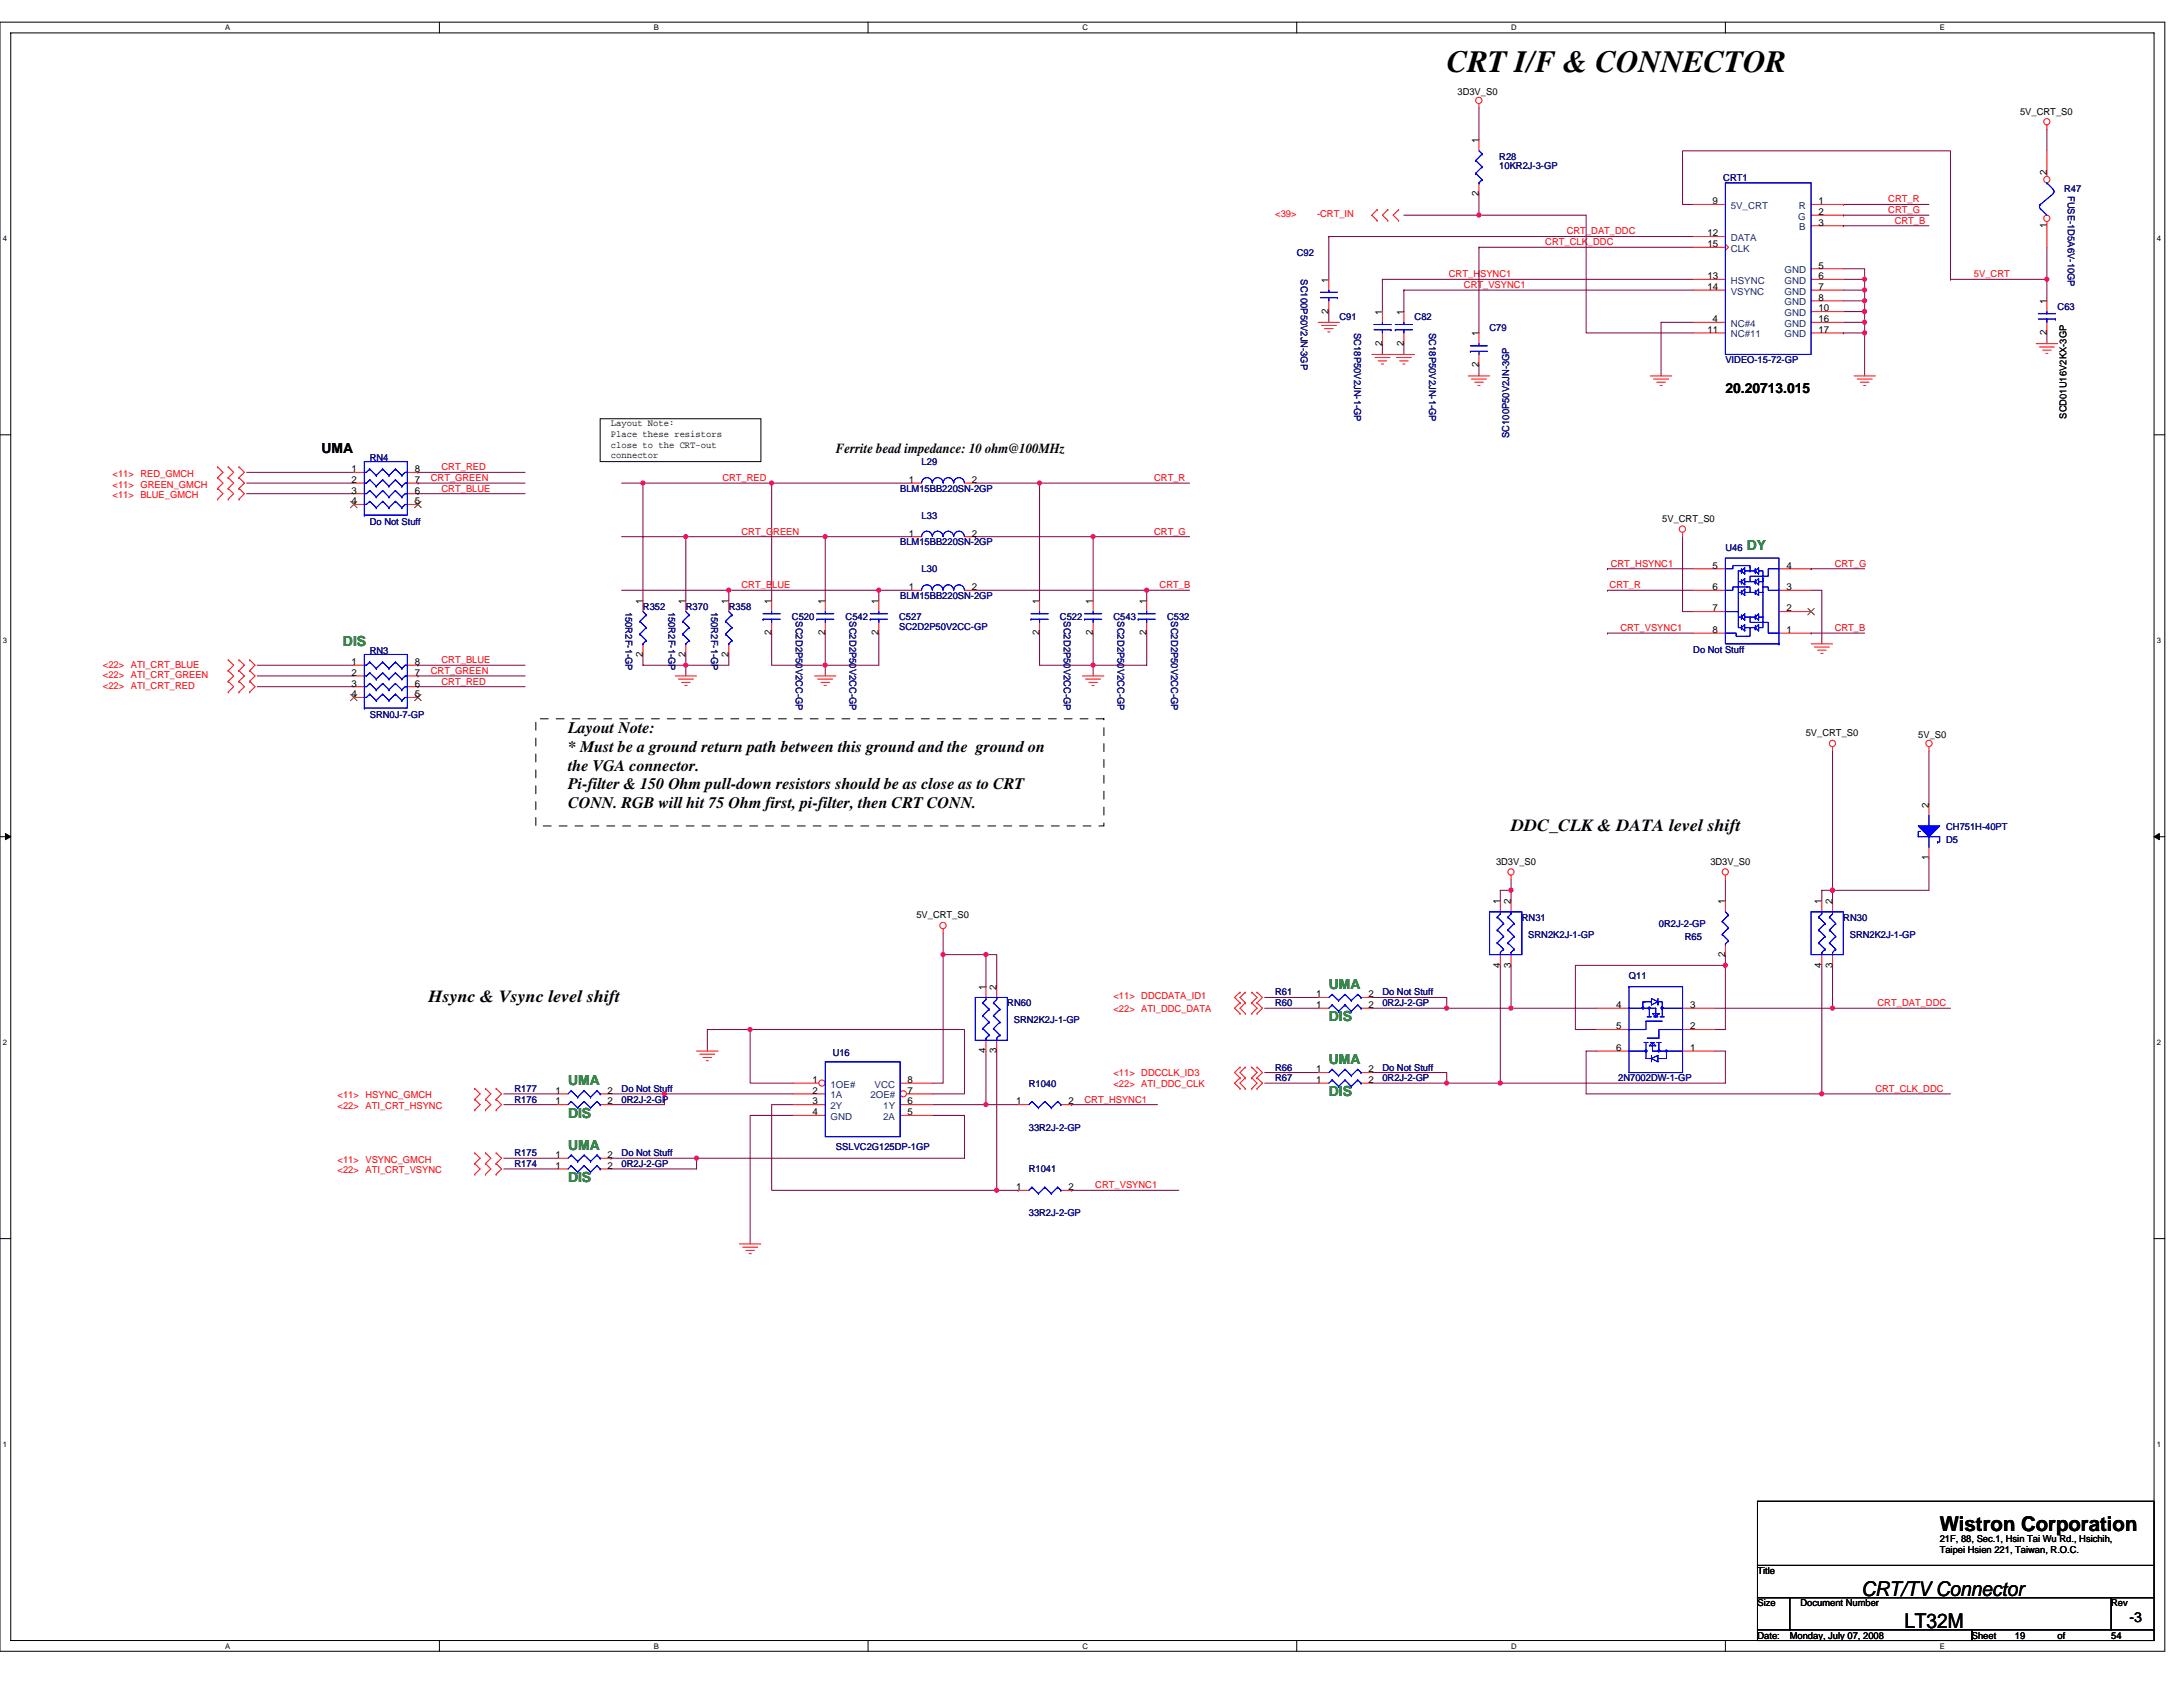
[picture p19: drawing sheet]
<svg xmlns="http://www.w3.org/2000/svg" width="279mm" height="216mm" viewBox="0 0 279 216" stroke-linecap="round" stroke-linejoin="round" font-family="sans-serif">
<defs><g id="words">
<text font-size="4" x="185.2" y="9.2">CRT I/F &amp; CONNECTOR</text>
<g font-size="2.6">
<text x="248.3" y="195.9">Wistron Corporation</text>
<text x="238.3" y="204.2">CRT/TV Connector</text>
<text x="243.7" y="208.3">LT32M</text>
</g>
<g font-size="2.2">
<text x="193.4" y="106.3">DDC_CLK &amp; DATA level shift</text>
<text x="54.9" y="128.2">Hsync &amp; Vsync level shift</text>
</g>
<g font-size="2.1">
<text x="72.7" y="93.9">Layout Note:</text>
<text x="72.7" y="96.2">* Must be a ground return path between this ground and the ground on</text>
<text x="72.7" y="98.6">the VGA connector.</text>
<text x="72.7" y="101">Pi-filter &amp; 150 Ohm pull-down resistors should be as close as to CRT</text>
<text x="72.7" y="103.4">CONN. RGB will hit 75 Ohm first, pi-filter, then CRT CONN.</text>
</g>
<g font-size="1.8">
<text x="220.8" y="50.3">20.20713.015</text>
<text x="41.1" y="58">UMA</text>
<text x="107" y="57.9">Ferrite bead impedance: 10 ohm@100MHz</text>
<text x="272.5" y="207.6">-3</text>
</g>
<g font-size="1.8" fill="#008000">
<text x="223.6" y="70.3">DY</text>
<text x="43.9" y="82.7">DIS</text>
<text x="170.1" y="130.7">DIS</text>
<text x="170.1" y="126.6">UMA</text>
<text x="170.1" y="136.2">UMA</text>
<text x="72.7" y="143">DIS</text>
<text x="72.7" y="138.9">UMA</text>
<text x="170.1" y="140.3">DIS</text>
<text x="72.7" y="147.1">UMA</text>
<text x="72.7" y="151.3">DIS</text>
</g>
<g font-size="1.2">
<text x="186.5" y="12.2">3D3V_S0</text>
<text x="258.6" y="14.7">5V_CRT_S0</text>
<text x="189.3" y="18.4" transform="rotate(-90 189.3 18.4)">1</text>
<text x="262" y="22.5" transform="rotate(-90 262 22.5)">2</text>
<text x="189.3" y="25.1" transform="rotate(-90 189.3 25.1)">2</text>
<text x="219.2" y="26.1">9</text>
<text x="232.7" y="26.1">1</text>
<text x="232.7" y="27.5">2</text>
<text x="232.7" y="28.9">3</text>
<text x="262" y="29.2" transform="rotate(-90 262 29.2)">1</text>
<text x="218.5" y="30.2">12</text>
<text x="218.5" y="35.7">13</text>
<text x="218.5" y="31.6">15</text>
<text x="232.7" y="34.4">5</text>
<text x="232.7" y="35.7">6</text>
<text x="170.1" y="40.2" transform="rotate(-90 170.1 40.2)">2</text>
<text x="170.1" y="36.2" transform="rotate(-90 170.1 36.2)">1</text>
<text x="176.9" y="40.3" transform="rotate(-90 176.9 40.3)">1</text>
<text x="179.7" y="40.3" transform="rotate(-90 179.7 40.3)">1</text>
<text x="218.5" y="37.1">14</text>
<text x="219.2" y="41.2">4</text>
<text x="232.7" y="37.1">7</text>
<text x="232.7" y="38.5">8</text>
<text x="232.7" y="39.9">10</text>
<text x="232.7" y="41.2">16</text>
<text x="262" y="38.9" transform="rotate(-90 262 38.9)">1</text>
<text x="176.9" y="44.3" transform="rotate(-90 176.9 44.3)">2</text>
<text x="179.7" y="44.3" transform="rotate(-90 179.7 44.3)">2</text>
<text x="189.3" y="47" transform="rotate(-90 189.3 47)">2</text>
<text x="189.3" y="43" transform="rotate(-90 189.3 43)">1</text>
<text x="218.5" y="42.6">11</text>
<text x="232.7" y="42.6">17</text>
<text x="262" y="42.9" transform="rotate(-90 262 42.9)">2</text>
<text x="264.5" y="53.6" transform="rotate(-90 264.5 53.6)">SCD01U16V2KX-3GP</text>
<text x="78.2" y="54.6">Layout Note:</text>
<text x="78.2" y="57.3">close to the CRT-out</text>
<text x="78.2" y="58.7">connector</text>
<text x="78.2" y="55.9">Place these resistors</text>
<text x="45" y="60.4">1</text>
<text x="45" y="61.8">2</text>
<text x="45" y="63.2">3</text>
<text x="45" y="64.5">4</text>
<text x="53.1" y="64.5">5</text>
<text x="53.1" y="63.2">6</text>
<text x="53.1" y="61.8">7</text>
<text x="53.1" y="60.4">8</text>
<text x="116.3" y="61.8">1</text>
<text x="124.4" y="61.8">2</text>
<text x="116.3" y="68.7">1</text>
<text x="124.4" y="68.7">2</text>
<text x="212.7" y="66.8">5V_CRT_S0</text>
<text x="82.3" y="77.3" transform="rotate(-90 82.3 77.3)">1</text>
<text x="87.8" y="77.3" transform="rotate(-90 87.8 77.3)">1</text>
<text x="93.3" y="77.3" transform="rotate(-90 93.3 77.3)">1</text>
<text x="98.7" y="77.3" transform="rotate(-90 98.7 77.3)">1</text>
<text x="105.6" y="77.3" transform="rotate(-90 105.6 77.3)">1</text>
<text x="112.5" y="77.3" transform="rotate(-90 112.5 77.3)">1</text>
<text x="116.3" y="75.5">1</text>
<text x="124.4" y="75.5">2</text>
<text x="133" y="77.3" transform="rotate(-90 133 77.3)">1</text>
<text x="139.9" y="77.3" transform="rotate(-90 139.9 77.3)">1</text>
<text x="146.7" y="77.3" transform="rotate(-90 146.7 77.3)">1</text>
<text x="219.2" y="75.5">6</text>
<text x="219.2" y="72.8">5</text>
<text x="228.6" y="72.8">4</text>
<text x="228.6" y="75.5">3</text>
<text x="98.7" y="81.3" transform="rotate(-90 98.7 81.3)">2</text>
<text x="105.6" y="81.3" transform="rotate(-90 105.6 81.3)">2</text>
<text x="112.5" y="81.3" transform="rotate(-90 112.5 81.3)">2</text>
<text x="133" y="81.3" transform="rotate(-90 133 81.3)">2</text>
<text x="139.9" y="81.3" transform="rotate(-90 139.9 81.3)">2</text>
<text x="146.7" y="81.3" transform="rotate(-90 146.7 81.3)">2</text>
<text x="219.2" y="81">8</text>
<text x="219.2" y="78.3">7</text>
<text x="228.6" y="78.3">2</text>
<text x="228.6" y="81">1</text>
<text x="45" y="85.1">1</text>
<text x="45" y="86.5">2</text>
<text x="45" y="87.9">3</text>
<text x="45" y="89.2">4</text>
<text x="53.1" y="89.2">5</text>
<text x="53.1" y="87.9">6</text>
<text x="53.1" y="86.5">7</text>
<text x="53.1" y="85.1">8</text>
<text x="82.3" y="84.1" transform="rotate(-90 82.3 84.1)">2</text>
<text x="87.8" y="84.1" transform="rotate(-90 87.8 84.1)">2</text>
<text x="93.3" y="84.1" transform="rotate(-90 93.3 84.1)">2</text>
<text x="231.1" y="94.2">5V_CRT_S0</text>
<text x="245.5" y="94.5">5V_S0</text>
<text x="246.9" y="103.4" transform="rotate(-90 246.9 103.4)">2</text>
<text x="191.5" y="110.7">3D3V_S0</text>
<text x="218.9" y="110.7">3D3V_S0</text>
<text x="246.9" y="110.1" transform="rotate(-90 246.9 110.1)">1</text>
<text x="117.3" y="117.5">5V_CRT_S0</text>
<text x="192" y="115.7" transform="rotate(-90 192 115.7)">1</text>
<text x="193.4" y="115.7" transform="rotate(-90 193.4 115.7)">2</text>
<text x="220.8" y="115.7" transform="rotate(-90 220.8 115.7)">1</text>
<text x="233.2" y="115.7" transform="rotate(-90 233.2 115.7)">1</text>
<text x="234.5" y="115.7" transform="rotate(-90 234.5 115.7)">2</text>
<text x="192" y="123.8" transform="rotate(-90 192 123.8)">4</text>
<text x="193.4" y="123.8" transform="rotate(-90 193.4 123.8)">3</text>
<text x="220.8" y="122.4" transform="rotate(-90 220.8 122.4)">2</text>
<text x="233.2" y="123.8" transform="rotate(-90 233.2 123.8)">4</text>
<text x="234.5" y="123.8" transform="rotate(-90 234.5 123.8)">3</text>
<text x="126.2" y="126.7" transform="rotate(-90 126.2 126.7)">1</text>
<text x="127.6" y="126.7" transform="rotate(-90 127.6 126.7)">2</text>
<text x="168.4" y="129">1</text>
<text x="168.4" y="127.6">1</text>
<text x="175.2" y="129">2</text>
<text x="175.2" y="127.6">2</text>
<text x="206.9" y="129">4</text>
<text x="206.9" y="131.7">5</text>
<text x="216.3" y="131.7">2</text>
<text x="216.3" y="129">3</text>
<text x="126.2" y="134.8" transform="rotate(-90 126.2 134.8)">4</text>
<text x="127.6" y="134.8" transform="rotate(-90 127.6 134.8)">3</text>
<text x="168.4" y="137.2">1</text>
<text x="175.2" y="137.2">2</text>
<text x="206.9" y="134.5">6</text>
<text x="216.3" y="134.5">1</text>
<text x="71.1" y="141.4">1</text>
<text x="71.1" y="140">1</text>
<text x="77.8" y="141.4">2</text>
<text x="77.8" y="140">2</text>
<text x="104" y="138.6">1</text>
<text x="104" y="140">2</text>
<text x="104" y="141.4">3</text>
<text x="104" y="142.7">4</text>
<text x="116.2" y="142.7">5</text>
<text x="116.2" y="140">7</text>
<text x="116.2" y="141.4">6</text>
<text x="116.2" y="138.6">8</text>
<text x="130" y="141.4">1</text>
<text x="136.7" y="141.4">2</text>
<text x="168.4" y="138.6">1</text>
<text x="175.2" y="138.6">2</text>
<text x="71.1" y="148.2">1</text>
<text x="71.1" y="149.6">1</text>
<text x="77.8" y="148.2">2</text>
<text x="77.8" y="149.6">2</text>
<text x="130" y="152.3">1</text>
<text x="136.7" y="152.3">2</text>
<text x="248.3" y="197.4">21F, 88, Sec.1, Hsin Tai Wu Rd., Hsichih,</text>
<text x="224.9" y="201.5">Title</text>
<text x="248.3" y="198.8">Taipei Hsien 221, Taiwan, R.O.C.</text>
<text x="224.9" y="205.6">Size</text>
<text x="224.9" y="209.7">Date:</text>
<text x="229.1" y="209.7">Monday, July 07, 2008</text>
<text x="230.4" y="205.6">Document Number</text>
<text x="252.4" y="209.7">Sheet</text>
<text x="257.9" y="209.7">19</text>
<text x="263.4" y="209.7">of</text>
<text x="270.2" y="205.6">Rev</text>
<text x="270.2" y="209.7">54</text>
</g>
<g font-size="1.2" fill="#000080">
<text x="191.9" y="20.4">R28</text>
<text x="191.9" y="21.7">10KR2J-3-GP</text>
<text x="220.6" y="23.2">CRT1</text>
<text x="264.2" y="24.5">R47</text>
<text x="264.7" y="25.1" transform="rotate(90 264.7 25.1)">FUSE-1D5A6V-10GP</text>
<text x="166" y="32.8">C92</text>
<text x="166.5" y="35.8" transform="rotate(90 166.5 35.8)">SC100P50V2JN-3GP</text>
<text x="171.4" y="41">C91</text>
<text x="181.1" y="41">C82</text>
<text x="263.4" y="39.6">C63</text>
<text x="173.3" y="42.6" transform="rotate(90 173.3 42.6)">SC18P50V2JN-1-GP</text>
<text x="182.9" y="42.6" transform="rotate(90 182.9 42.6)">SC18P50V2JN-1-GP</text>
<text x="190.6" y="42.4">C79</text>
<text x="220.8" y="46.5">VIDEO-15-72-GP</text>
<text x="47.3" y="59">RN4</text>
<text x="118" y="59.5">L29</text>
<text x="193.2" y="56" transform="rotate(-90 193.2 56)">SC100P50V2JN-3GP</text>
<text x="115.2" y="62.9">BLM15BB220SN-2GP</text>
<text x="47.3" y="67.2">Do Not Stuff</text>
<text x="115.2" y="69.8">BLM15BB220SN-2GP</text>
<text x="118" y="66.4">L33</text>
<text x="220.8" y="70.5">U46</text>
<text x="115.2" y="76.7">BLM15BB220SN-2GP</text>
<text x="118" y="73.2">L30</text>
<text x="47.3" y="83.7">RN3</text>
<text x="80.1" y="78.3" transform="rotate(90 80.1 78.3)">150R2F-1-GP</text>
<text x="82.3" y="78">R352</text>
<text x="85.6" y="78.3" transform="rotate(90 85.6 78.3)">150R2F-1-GP</text>
<text x="87.8" y="78">R370</text>
<text x="91" y="78.3" transform="rotate(90 91 78.3)">150R2F-1-GP</text>
<text x="93.3" y="78">R358</text>
<text x="101.4" y="79.4">C520</text>
<text x="101.9" y="79.5" transform="rotate(90 101.9 79.5)">SC2D2P50V2CC-GP</text>
<text x="108.2" y="79.4">C542</text>
<text x="108.7" y="79.5" transform="rotate(90 108.7 79.5)">SC2D2P50V2CC-GP</text>
<text x="115.1" y="79.4">C527</text>
<text x="115.1" y="80.6">SC2D2P50V2CC-GP</text>
<text x="135.7" y="79.4">C522</text>
<text x="136.2" y="79.5" transform="rotate(90 136.2 79.5)">SC2D2P50V2CC-GP</text>
<text x="142.5" y="79.4">C543</text>
<text x="143" y="79.5" transform="rotate(90 143 79.5)">SC2D2P50V2CC-GP</text>
<text x="149.4" y="79.4">C532</text>
<text x="149.9" y="79.5" transform="rotate(90 149.9 79.5)">SC2D2P50V2CC-GP</text>
<text x="216.7" y="83.5">Do Not Stuff</text>
<text x="47.3" y="91.9">SRN0J-7-GP</text>
<text x="249.1" y="107.9">D5</text>
<text x="249.1" y="106.3">CH751H-40PT</text>
<text x="194.8" y="117.8">RN31</text>
<text x="195.6" y="120">SRN2K2J-1-GP</text>
<text x="212.3" y="118.6">0R2J-2-GP</text>
<text x="235.9" y="117.8">RN30</text>
<text x="236.7" y="120">SRN2K2J-1-GP</text>
<text x="208.5" y="125.3">Q11</text>
<text x="215.6" y="120.3">R65</text>
<text x="128.9" y="128.8">RN60</text>
<text x="129.8" y="131">SRN2K2J-1-GP</text>
<text x="163.2" y="128.8">R60</text>
<text x="163.2" y="127.4">R61</text>
<text x="176.9" y="128.8">0R2J-2-GP</text>
<text x="176.9" y="127.4">Do Not Stuff</text>
<text x="106.6" y="135.1">U16</text>
<text x="163.2" y="137">R66</text>
<text x="176.9" y="137">Do Not Stuff</text>
<text x="65.8" y="141.1">R176</text>
<text x="65.8" y="139.7">R177</text>
<text x="79.6" y="141.1">0R2J-2-GP</text>
<text x="79.6" y="139.7">Do Not Stuff</text>
<text x="131.7" y="139.1">R1040</text>
<text x="163.2" y="138.4">R67</text>
<text x="176.9" y="138.4">0R2J-2-GP</text>
<text x="207.1" y="138.4">2N7002DW-1-GP</text>
<text x="65.8" y="148">R175</text>
<text x="65.8" y="149.4">R174</text>
<text x="79.6" y="148">Do Not Stuff</text>
<text x="79.6" y="149.4">0R2J-2-GP</text>
<text x="107" y="147.2">SSLVC2G125DP-1GP</text>
<text x="131.7" y="144.7">33R2J-2-GP</text>
<text x="131.7" y="150">R1041</text>
<text x="131.7" y="155.7">33R2J-2-GP</text>
</g>
<g font-size="1.2" fill="#f00">
<text x="163.2" y="27.8">&lt;39&gt;</text>
<text x="168.6" y="27.8">-CRT_IN</text>
<text x="200.5" y="30">CRT_DAT_DDC</text>
<text x="241.7" y="27.3">CRT_G</text>
<text x="241.7" y="25.9">CRT_R</text>
<text x="242.5" y="28.6">CRT_B</text>
<text x="185.4" y="35.5">CRT_HSYNC1</text>
<text x="197.8" y="31.4">CRT_CLK_DDC</text>
<text x="252.6" y="35.5">5V_CRT</text>
<text x="187.4" y="36.9">CRT_VSYNC1</text>
<text x="14.4" y="63.8">&lt;11&gt; BLUE_GMCH</text>
<text x="14.4" y="62.4">&lt;11&gt; GREEN_GMCH</text>
<text x="14.4" y="61">&lt;11&gt; RED_GMCH</text>
<text x="55.1" y="61.6">CRT_GREEN</text>
<text x="56.5" y="62.9">CRT_BLUE</text>
<text x="56.5" y="60.2">CRT_RED</text>
<text x="92.5" y="61.6">CRT_RED</text>
<text x="147.7" y="61.6">CRT_R</text>
<text x="94.9" y="68.4">CRT_GREEN</text>
<text x="147.7" y="68.4">CRT_G</text>
<text x="94.9" y="75.3">CRT_BLUE</text>
<text x="148.4" y="75.3">CRT_B</text>
<text x="206" y="75.3">CRT_R</text>
<text x="206.2" y="72.5">CRT_HSYNC1</text>
<text x="234.8" y="72.5">CRT_G</text>
<text x="207.4" y="80.8">CRT_VSYNC1</text>
<text x="234.8" y="80.8">CRT_B</text>
<text x="13.2" y="88.2">&lt;22&gt; ATI_CRT_RED</text>
<text x="13.2" y="86.8">&lt;22&gt; ATI_CRT_GREEN</text>
<text x="13.2" y="85.4">&lt;22&gt; ATI_CRT_BLUE</text>
<text x="55.1" y="86.2">CRT_GREEN</text>
<text x="56.5" y="84.9">CRT_BLUE</text>
<text x="56.5" y="87.6">CRT_RED</text>
<text x="142.5" y="127.8">&lt;11&gt; DDCDATA_ID1</text>
<text x="142.5" y="129.5">&lt;22&gt; ATI_DDC_DATA</text>
<text x="240.3" y="128.8">CRT_DAT_DDC</text>
<text x="142.5" y="137.7">&lt;11&gt; DDCCLK_ID3</text>
<text x="43.2" y="140.6">&lt;11&gt; HSYNC_GMCH</text>
<text x="43.2" y="141.9">&lt;22&gt; ATI_CRT_HSYNC</text>
<text x="138.8" y="141.1">CRT_HSYNC1</text>
<text x="142.5" y="139.1">&lt;22&gt; ATI_DDC_CLK</text>
<text x="240" y="139.7">CRT_CLK_DDC</text>
<text x="43.2" y="148.8">&lt;11&gt; VSYNC_GMCH</text>
<text x="43.2" y="150.2">&lt;22&gt; ATI_CRT_VSYNC</text>
<text x="140.2" y="152.1">CRT_VSYNC1</text>
</g>
<g font-size="1.2" fill="#004080">
<text x="221.5" y="26.7">5V_CRT</text>
<text x="230.2" y="28.1">G</text>
<text x="230.2" y="26.7">R</text>
<text x="230.3" y="29.5">B</text>
<text x="221.5" y="30.8">DATA</text>
<text x="221.5" y="32.2">CLK</text>
<text x="228.4" y="35">GND</text>
<text x="221.5" y="41.8">NC#4</text>
<text x="221.5" y="36.3">HSYNC</text>
<text x="221.5" y="37.7">VSYNC</text>
<text x="228.4" y="36.3">GND</text>
<text x="228.4" y="37.7">GND</text>
<text x="228.4" y="39.1">GND</text>
<text x="228.4" y="40.4">GND</text>
<text x="228.4" y="41.8">GND</text>
<text x="221.5" y="43.2">NC#11</text>
<text x="228.4" y="43.2">GND</text>
<text x="106.3" y="139.2">1OE#</text>
<text x="106.3" y="140.6">1A</text>
<text x="106.3" y="141.9">2Y</text>
<text x="106.3" y="143.3">GND</text>
<text x="111.4" y="140.6">2OE#</text>
<text x="111.9" y="139.2">VCC</text>
<text x="113" y="143.3">2A</text>
<text x="113.1" y="141.9">1Y</text>
</g>
<g font-size="1">
<text x="28.8" y="3.9">A</text>
<text x="83.7" y="3.9">B</text>
<text x="138.5" y="3.9">C</text>
<text x="193.4" y="3.9">D</text>
<text x="248.3" y="3.9">E</text>
<text x=".4" y="30.8">4</text>
<text x="276.1" y="30.8">4</text>
<text x=".4" y="82.3">3</text>
<text x="276.1" y="82.3">3</text>
<text x=".4" y="133.7">2</text>
<text x="276.1" y="133.7">2</text>
<text x=".4" y="185.1">1</text>
<text x="276.1" y="185.1">1</text>
<text x="28.8" y="211">A</text>
<text x="83.7" y="211">B</text>
<text x="138.5" y="211">C</text>
<text x="193.4" y="211">D</text>
<text x="248.3" y="211">E</text>
</g>
</g></defs>
<path d="M0 2.8h277.1v208.5h-277.1zM1.4 4.2h274.3v205.8h-274.3z" fill="none" stroke="#000" stroke-width=".13"/>
<g fill="#fff">
<path d="M28.8 3h.7v1.1h-.7z"/>
<path d="M28.8 210.1h.7v1.1h-.7z"/>
</g>
<path d="M56.2 2.8v1.4M56.2 210v1.3" fill="none" stroke="#000" stroke-width=".13"/>
<g fill="#fff">
<path d="M83.7 3h.6v1.1h-.6z"/>
<path d="M83.7 210.1h.6v1.1h-.6z"/>
</g>
<path d="M111.1 2.8v1.4M111.1 210v1.3" fill="none" stroke="#000" stroke-width=".13"/>
<g fill="#fff">
<path d="M138.5 3h.7v1.1h-.7z"/>
<path d="M138.5 210.1h.7v1.1h-.7z"/>
</g>
<path d="M166 2.8v1.4M166 210v1.3" fill="none" stroke="#000" stroke-width=".13"/>
<g fill="#fff">
<path d="M193.4 3h.7v1.1h-.7z"/>
<path d="M193.4 210.1h.7v1.1h-.7z"/>
</g>
<path d="M220.8 2.8v1.4M220.8 210v1.3" fill="none" stroke="#000" stroke-width=".13"/>
<g fill="#fff">
<path d="M248.3 3h.6v1.1h-.6z"/>
<path d="M248.3 210.1h.6v1.1h-.6z"/>
<path d="M.4 29.9h.5v1.1h-.5z"/>
<path d="M276.1 29.9h.5v1.1h-.5z"/>
<path d="M.4 81.4h.5v1.1h-.5z"/>
<path d="M276.1 81.4h.5v1.1h-.5z"/>
</g>
<path d="M0 55.6h1.4M275.7 55.6h1.4" fill="none" stroke="#000" stroke-width=".13"/>
<g fill="#fff">
<path d="M.4 132.8h.5v1.1h-.5z"/>
<path d="M276.1 132.8h.5v1.1h-.5z"/>
</g>
<path d="M0 107.1h1.4M275.7 107.1h1.4" fill="none" stroke="#000" stroke-width=".13"/>
<path d="M.7 106.7l.7 .4-.7 .4zM275.7 107.1l.7-.4v.8z" fill="#000" stroke="#000" stroke-width=".13"/>
<g fill="#fff">
<path d="M.4 184.2h.5v1.1h-.5z"/>
<path d="M276.1 184.2h.5v1.1h-.5z"/>
</g>
<path d="M76.8 53.6h20.6v5.5h-20.6zM0 158.5h1.4M275.7 158.5h1.4M224.9 192.1h50.8v8.2h-50.8zM224.9 200.3h50.8v4.2h-50.8zM224.9 204.5h4.2v4.1h-4.2zM224.9 208.6h27.5v1.4h-27.5zM229.1 204.5h41.1v4.1h-41.1zM252.4 208.6h23.3v1.4h-23.3zM270.2 204.5h5.5v4.1h-5.5z" fill="none" stroke="#000" stroke-width=".13"/>
<g fill="none" stroke="#800040" stroke-width=".13">
<path d="M189.3 13.8v4.1M262 16.6v2.7M170.1 30.3h.1M170.1 39.9v1.4M170.1 30.3v5.5M170.1 30.3h46.6M176.9 35.8h.1M176.9 35.8v4.1M176.9 35.8h39.8M179.7 37.1h.1M179.7 37.1v2.8M179.7 27.5h9.6"/>
<path d="M179.7 37.1h37M189.3 31.6h.1M189.3 31.6v11M189.3 27.5h.1M189.3 24.8v2.7M189.3 27.5h13.7v15.1h13.7M189.3 31.6h27.4M216.7 26.2h-1.4v-6.9h34.3v16.5M235.9 28.9h.1M235.9 27.5h.1M235.9 26.2h.1M235.9 37.1h2.8"/>
<path d="M235.9 39.9h2.8M235.9 38.5h2.8M235.9 34.4h2.8v1.4M235.9 35.8h2.8v1.3M235.9 28.9h11M235.9 27.5h11M235.9 26.2h11M238.7 37.1v1.4M238.7 39.9h.1M238.7 38.5h.1M238.7 35.8h.1M238.7 37.1h.1"/>
<path d="M238.7 38.5v4.1M249.6 35.8h.1M249.6 35.8h12.4M262 31.6v4.2M262 35.8v2.7M176.9 44v1.4M179.7 44v1.4M189.3 46.7v1.4M216.7 41.3h-4.1v6.8M235.9 42.6h.1M235.9 41.3h2.8M235.9 42.6h2.8"/>
<path d="M238.7 42.6v5.5M238.7 41.3h.1M262 42.6v1.4M31.6 63.2h13.7M31.6 60.5h13.7M31.6 61.8h13.7M53.5 63.2h.1M53.5 60.5h.1M53.5 61.8h.1M53.5 61.8h13.7M53.5 63.2h13.7M53.5 60.5h13.7"/>
<path d="M79.6 61.8h2.7M79.6 68.7h8.2M79.6 75.5h13.7M82.3 61.8v15.1M82.3 61.8h.1M82.3 61.8h34.3M87.8 68.7v8.2M87.8 68.7h.1M87.8 68.7h28.8M93.3 75.5v1.4M93.3 75.5h.1M93.3 75.5h23.3"/>
<path d="M98.8 61.8h.1M98.8 61.8v15.1M105.6 68.7v8.2M105.6 68.7h.1M112.5 75.5h.1M112.5 75.5v1.4M124.8 75.5h22M124.8 61.8h8.3M124.8 68.7h.1M124.8 68.7h27.5M133.1 61.8v15.1M133.1 61.8h.1"/>
<path d="M133.1 61.8h19.2M139.9 68.7h.1M139.9 68.7v8.2M146.8 75.5h.1M146.8 75.5v1.4M146.8 75.5h5.5M205.7 75.5h.1M205.7 72.8h.1M205.7 75.5h11M205.7 72.8h11M215.3 68.7v9.6h1.4M231.8 72.8h.1"/>
<path d="M231.8 75.5h1.4v6.9M231.8 72.8h6.9M32.9 85.1h12.4M32.9 87.9h12.4M32.9 86.5h12.4M53.5 85.1h.1M53.5 87.9h.1M53.5 86.5h.1M53.5 85.1h13.7M53.5 87.9h13.7M53.5 86.5h13.7M82.3 83.8v1.3h5.5"/>
<path d="M87.8 85.1h.1M87.8 85.1v1.4M87.8 83.8v1.3M93.3 83.8v1.3h-5.5M98.8 81v4.1h6.8M105.6 85.1v1.4M105.6 85.1h.1M105.6 81v4.1M112.5 81v4.1h-6.9M133.1 81v4.1h6.8M139.9 85.1h.1M139.9 81v4.1"/>
<path d="M139.9 85.1v1.4M146.8 81v4.1h-6.9M205.7 81h.1M205.7 81h11M231.8 81h.1M231.8 81h6.9M234.5 96.1v17.8M246.9 96.1v6.9M120.7 119.4v2.8M193.4 113.9h.1M193.4 112.6v1.3M193.4 113.9h-1.4v1.4"/>
<path d="M193.4 113.9v1.4M220.8 112.6v2.7M234.5 113.9h.1M234.5 113.9h-1.3v1.4M234.5 113.9v1.4M246.9 109.8v4.1h-12.4M64.5 140h6.8M78.2 140h6.8M85 140v1.4h-6.8M85 140h.1M85 140h16.5M96 131.8h-5.5v2.7"/>
<path d="M96 131.8v6.8h5.5M96 131.8h27.4v8.2h-4.1M96 131.8h.1M120.7 122.2v16.4h-1.4M120.7 122.2h5.5v4.1M120.7 122.2h.1M126.2 134.5v6.9M126.2 122.2h1.4v4.1M127.6 134.5v17.8M161.9 137.3h6.8M161.9 127.7h6.8M161.9 129h6.8"/>
<path d="M161.9 138.6h6.8M175.6 137.3h9.6v1.3M175.6 127.7h9.6v1.3M175.6 129h9.6M175.6 138.6h9.6M185.2 138.6h.1M185.2 129h.1M185.2 129h19.2M185.2 138.6h6.8M192 123.5h.1M192 123.5v15.1M193.4 129h.1"/>
<path d="M193.4 123.5v5.5M204.4 134.5h-1.4v5.5h30.2M219.5 134.5h1.3v4.1h-28.8M219.5 129h15M220.8 123.5v8.3h-1.3M220.8 123.5h-19.2v8.3h2.8M220.8 123.5h.1M220.8 122.2v1.3M233.2 140h.1M233.2 123.5v16.5M233.2 140h16.4M234.5 129h.1"/>
<path d="M234.5 123.5v5.5M234.5 129h15.1M64.5 148.2h6.8M64.5 141.4h6.8M64.5 149.6h6.8M78.2 148.2h11v1.4h-11M78.2 148.2h.1M101.5 141.4h-2.7v10.9h28.8M101.5 142.7h-5.5v16.5M119.3 142.7h4.1v5.5h-34.2M119.3 141.4h6.9M126.2 141.4h.1"/>
<path d="M126.2 141.4h4.1M127.6 152.3h.1M127.6 152.3h2.7M130.3 152.3h.1M137.2 141.4h.1M137.2 152.3h.1M137.2 141.4h10.9M137.2 152.3h13.7"/>
</g>
<g fill="#f0f" stroke="#f0f" stroke-width=".13">
<circle cx="112.5" cy="75.5" r=".27"/>
<circle cx="105.6" cy="68.7" r=".27"/>
<circle cx="98.7" cy="61.8" r=".27"/>
<circle cx="139.9" cy="68.7" r=".27"/>
<circle cx="133" cy="61.8" r=".27"/>
<circle cx="146.8" cy="75.5" r=".27"/>
<circle cx="87.8" cy="85.1" r=".27"/>
<circle cx="139.9" cy="85.1" r=".27"/>
<circle cx="105.6" cy="85.1" r=".27"/>
<circle cx="193.4" cy="113.9" r=".27"/>
<circle cx="87.8" cy="68.7" r=".27"/>
<circle cx="82.3" cy="61.8" r=".27"/>
<circle cx="93.3" cy="75.5" r=".27"/>
<circle cx="234.5" cy="129" r=".27"/>
<circle cx="233.2" cy="140" r=".27"/>
<circle cx="185.2" cy="138.6" r=".27"/>
<circle cx="192" cy="138.6" r=".27"/>
<circle cx="193.4" cy="129" r=".27"/>
<circle cx="85" cy="140" r=".27"/>
<circle cx="89.1" cy="148.2" r=".27"/>
<circle cx="126.2" cy="141.4" r=".27"/>
<circle cx="234.5" cy="113.9" r=".27"/>
<circle cx="185.2" cy="129" r=".27"/>
<circle cx="220.8" cy="123.5" r=".27"/>
<circle cx="262" cy="35.7" r=".27"/>
<circle cx="238.6" cy="42.6" r=".27"/>
<circle cx="238.6" cy="39.9" r=".27"/>
<circle cx="238.6" cy="38.5" r=".27"/>
<circle cx="238.6" cy="41.2" r=".27"/>
<circle cx="189.3" cy="27.5" r=".27"/>
<circle cx="238.6" cy="35.7" r=".27"/>
<circle cx="238.6" cy="37.1" r=".27"/>
<circle cx="96" cy="131.7" r=".27"/>
<circle cx="127.6" cy="152.3" r=".27"/>
<circle cx="126.2" cy="122.2" r=".27"/>
<circle cx="120.7" cy="122.2" r=".27"/>
</g>
<g fill="none" stroke="#f00" stroke-width=".13">
<path d="M189.3 13.3v.5M189.3 17.9v1.4M262 16v.6M176.3 28.2h.1M176.3 26.8h.1M176.3 26.8l-.7 .7 .7 .7M177.6 26.8h.1M177.6 28.2h.1M177.6 26.8l-.7 .7 .7 .7M179 28.2h.1M179 26.8h.1M179 26.8l-.7 .7 .7 .7"/>
<path d="M189.3 23.4v1.4M216.7 26.2h4.1M216.7 35.8h4.1M216.7 37.1h4.1M216.7 30.3h4.1M216.7 31.6h4.1M220.8 31.2l.4 .4-.4 .4M231.8 26.2h4.1M231.8 27.5h4.1M231.8 28.9h4.1M231.8 34.4h4.1M231.8 35.8h4.1"/>
<path d="M231.8 37.1h4.1M231.8 38.5h4.1M231.8 39.9h4.1M262 38.5v1.4M27.9 59.8h.1M27.9 59.8l.6 .7-.6 .6M29.2 59.8h.1M29.2 59.8l.7 .7-.7 .6M30.6 59.8h.1M30.6 59.8l.7 .7-.7 .6M168.7 41.3h2.7M169.1 41.7h1.9"/>
<path d="M169.5 42.1h1.1M169.9 42.5h.3M175.6 45.4h5.5M176 45.8h1.9M176.4 46.2h1.1M176.8 46.6h.3M178.7 45.8h1.9M179.1 46.2h1.1M179.6 46.6h.2M187.9 48.1h2.7M188.3 48.5h1.9M188.7 48.9h1.1"/>
<path d="M189.1 49.3h.3M189.3 42.6v1.4M189.3 45.4v1.3M211.2 48.1h2.8M211.6 48.5h2M212 48.9h1.1M212.5 49.3h.2M216.7 41.3h4.1M216.7 42.6h4.1M231.8 41.3h4.1M231.8 42.6h4.1M237.3 48.1h2.7"/>
<path d="M237.7 48.5h1.9M238.1 48.9h1.1M238.5 49.3h.3M260.6 44h2.8M261 44.4h1.9M261.4 44.8h1.1M261.9 45.2h.2M262 41.3v1.3M27.9 63.9h.1M27.9 62.5h.1M27.9 61.1h.1M27.9 62.5l.6 .7-.6 .7"/>
<path d="M27.9 61.1l.6 .7-.6 .7M29.2 62.5h.1M29.2 63.9h.1M29.2 61.1h.1M29.2 62.5l.7 .7-.7 .7M29.2 61.1l.7 .7-.7 .7M30.6 63.9h.1M30.6 62.5h.1M30.6 61.1h.1M30.6 62.5l.7 .7-.7 .7M30.6 61.1l.7 .7-.7 .7M45.3 60.5h1.3"/>
<path d="M45.3 61.8h1.3M45.3 63.2h1.3M45.3 64.6h1.3M52.1 60.5h1.4M52.1 61.8h1.4M52.1 63.2h1.4M52.1 64.6h1.4M82.3 76.9v1.4M93.3 76.9v1.4M105.6 76.9v1.4M105.6 79.7v1.3M112.5 76.9v1.4"/>
<path d="M112.5 79.7v1.3M116.6 75.5h1.4M123.4 75.5h1.4M146.8 76.9v1.4M146.8 79.7v1.3M215.3 68.1v.6M29.2 88.6h.1M29.2 87.2h.1M29.2 85.8h.1M29.2 84.5h.1M29.2 87.2l.7 .7-.7 .7M29.2 85.8l.7 .7-.7 .7"/>
<path d="M29.2 84.5l.7 .6-.7 .7M30.6 87.2h.1M30.6 88.6h.1M30.6 85.8h.1M30.6 84.5h.1M30.6 87.2l.7 .7-.7 .7M30.6 85.8l.7 .7-.7 .7M30.6 84.5l.7 .6-.7 .7M32 88.6h.1M32 87.2h.1M32 85.8h.1M32 84.5h.1"/>
<path d="M32 87.2l.6 .7-.6 .7M32 85.8l.6 .7-.6 .7M32 84.5l.6 .6-.6 .7M45.3 85.1h1.3M45.3 86.5h1.3M45.3 87.9h1.3M45.3 89.3h1.3M52.1 85.1h1.4M52.1 86.5h1.4M52.1 87.9h1.4M52.1 89.3h1.4M82.3 82.4v1.4"/>
<path d="M86.4 86.5h2.8M86.8 86.9h2M87.2 87.3h1.1M87.7 87.7h.2M93.3 82.4v1.4M104.2 86.5h2.8M104.6 86.9h2M105.1 87.3h1.1M105.5 87.7h.2M138.5 86.5h2.8M138.9 86.9h2M139.4 87.3h1.1"/>
<path d="M139.8 87.7h.2M231.8 82.4h2.7M232.2 82.8h1.9M232.6 83.2h1.1M233 83.6h.3M234.5 95.6v.5M246.9 95.6v.5M120.7 118.9v.5M193.4 112v.6M220.8 112v.6M233.2 115.3v1.4M234.5 115.3v1.4"/>
<path d="M60.8 139.3h.1M60.8 139.3l.6 .7-.6 .7M62.1 139.3h.1M62.1 139.3l.7 .7-.7 .7M63.5 139.3h.1M63.5 139.3l.7 .7-.7 .7M71.3 140h1.4M76.8 140h1.4M89.2 134.5h2.7M89.6 134.9h1.9M90 135.3h1.1M90.4 135.7h.3"/>
<path d="M126.2 126.3v1.4M126.2 133.1v1.4M127.6 126.3v1.4M127.6 133.1v1.4M158.7 127h.1M158.7 128.3h.1M158.7 129.7h.1M158.7 137.9h.1M158.7 136.6h.1M158.7 139.3h.1M158.7 127l-.7 .7 .7 .6M158.7 128.3l-.7 .7 .7 .7"/>
<path d="M158.7 136.6l-.7 .7 .7 .6M158.7 137.9l-.7 .7 .7 .7M159.4 127h.1M159.4 128.3h.1M159.4 129.7h.1M159.4 137.9h.1M159.4 136.6h.1M159.4 139.3h.1M159.4 127l-.7 .7 .7 .6M159.4 128.3l-.7 .7 .7 .7M159.4 136.6l-.7 .7 .7 .6M159.4 137.9l-.7 .7 .7 .7"/>
<path d="M160.2 128.3h.1M160.2 127h.1M160.2 129.7h.1M160.2 136.6h.1M160.2 137.9h.1M160.2 139.3h.1M160.2 127l.7 .7-.7 .6M160.2 128.3l.7 .7-.7 .7M160.2 136.6l.7 .7-.7 .6M160.2 137.9l.7 .7-.7 .7M160.9 127h.1M160.9 128.3h.1"/>
<path d="M160.9 129.7h.1M160.9 137.9h.1M160.9 136.6h.1M160.9 139.3h.1M160.9 127l.7 .7-.7 .6M160.9 128.3l.7 .7-.7 .7M160.9 136.6l.7 .7-.7 .6M160.9 137.9l.7 .7-.7 .7M168.7 137.3h1.4M168.7 138.6h1.4M174.2 137.3h1.4M174.2 138.6h1.4"/>
<path d="M204.4 134.5h4.1M204.4 131.8h4.1M204.4 129h4.1M215.3 134.5h4.2M215.3 131.8h4.2M215.3 129h4.2M233.2 122.2v1.3M234.5 122.2v1.3M60.8 140.7h.1M60.8 150.3h.1M60.8 148.9h.1M60.8 147.6h.1"/>
<path d="M60.8 142h.1M60.8 148.9l.6 .7-.6 .7M60.8 147.6l.6 .6-.6 .7M60.8 140.7l.6 .7-.6 .6M62.1 140.7h.1M62.1 148.9h.1M62.1 150.3h.1M62.1 147.6h.1M62.1 142h.1M62.1 140.7l.7 .7-.7 .6M62.1 148.9l.7 .7-.7 .7M62.1 147.6l.7 .6-.7 .7"/>
<path d="M63.5 140.7h.1M63.5 150.3h.1M63.5 148.9h.1M63.5 147.6h.1M63.5 142h.1M63.5 148.9l.7 .7-.7 .7M63.5 147.6l.7 .6-.7 .7M63.5 140.7l.7 .7-.7 .6M71.3 148.2h1.4M71.3 141.4h1.4M71.3 149.6h1.4M76.8 148.2h1.4"/>
<path d="M76.8 141.4h1.4M76.8 149.6h1.4M94.6 159.2h2.8M95.1 159.6h1.9M95.5 160h1.1M95.9 160.4h.3"/>
<circle cx="189.3" cy="12.8" r=".4"/>
<circle cx="262" cy="15.6" r=".4"/>
<circle cx="215.3" cy="67.7" r=".4"/>
<circle cx="234.5" cy="95.1" r=".4"/>
<circle cx="246.9" cy="95.1" r=".4"/>
<circle cx="120.7" cy="118.4" r=".4"/>
<circle cx="193.4" cy="111.6" r=".4"/>
<circle cx="220.8" cy="111.6" r=".4"/>
</g>
<path d="M68.6 92h72.7v13.7h-72.7z" fill="none" stroke="#000" stroke-width=".13" stroke-dasharray="1 1 1 1 1 1 1 1"/>
<g fill="none" stroke="#00f" stroke-width=".13">
<path d="M189.3 19.3l.4 .4M189.7 19.7h.1M189.7 19.7l-.8 .8M188.9 20.5h.1M188.9 22.2h.1M188.9 20.5l.8 .9M188.9 22.2l.8 .8M189.3 23.4h.1M189.7 21.4h.1M189.7 23h.1M189.7 21.4l-.8 .8M189.7 23l-.4 .4"/>
<path d="M220.8 23.4h11v22h-11zM262 39.9v.3M46.6 59.1h5.5v6.8h-5.5zM188.2 44.3h2.2M188.2 45h.1M188.2 45h2.2M189.3 44v.3M189.3 45v.4M260.9 40.2h2.2M260.9 40.8h2.2M262 40.8v.5M263.1 40.8h.1"/>
<path d="M46.6 65.9h.1M47.3 60l-.4 .5h-.3M47.3 60h.1M47.3 61.4h.1M47.3 61.4l-.4 .4h-.3M47.3 62.8l-.4 .4h-.3M47.3 62.8h.1M47.3 64.2h.1M47.3 64.2l-.4 .4h-.3M47.3 60l.9 .9M47.3 61.4l.9 .8M47.3 62.8l.9 .8"/>
<path d="M47.3 64.2l.9 .8M48.2 60.9h.1M48.2 62.2h.1M48.2 63.6h.1M48.2 65h.1M49 60h.1M49 61.4h.1M49 62.8h.1M49 64.2h.1M49 60l-.8 .9M49 60l.8 .9M49 61.4l.8 .8"/>
<path d="M49 61.4l-.8 .8M49 62.8l-.8 .8M49 62.8l.8 .8M49 64.2l.8 .8M49 64.2l-.8 .8M49.8 60.9h.1M49.8 62.2h.1M49.8 63.6h.1M49.8 65h.1M50.6 60h.1M50.6 61.4h.1M50.6 62.8h.1"/>
<path d="M50.6 64.2h.1M50.6 60l-.8 .9M50.6 60l.8 .9M50.6 61.4l.8 .8M50.6 61.4l-.8 .8M50.6 62.8l-.8 .8M50.6 62.8l.8 .8M50.6 64.2l.8 .8M50.6 64.2l-.8 .8M51.4 60.9h.1M51.4 62.2h.1M51.4 63.6h.1"/>
<path d="M51.4 65h.1M52.1 60.5h-.2l-.5 .4M52.1 61.8h-.2l-.5 .4M52.1 63.2h-.2l-.5 .4M52.1 64.6h-.2l-.5 .4M81.9 79.5h.1M81.9 79.5l.8 .8M82.3 78.3l.4 .4M82.7 78.7h.1M82.7 78.7l-.8 .8M92.9 79.5h.1M92.9 79.5l.8 .8"/>
<path d="M93.3 78.3l.4 .4M93.7 78.7h.1M93.7 78.7l-.8 .8M104.5 78.5h2.2M104.5 79.2h.1M104.5 79.2h2.2M105.6 78.3v.2M105.6 79.2v.5M111.4 78.5h2.2M111.4 79.2h.1M111.4 79.2h2.2M112.5 78.3v.2"/>
<path d="M112.5 79.2v.5M118 75.5a.68 .68 0 0 1 .6-.7 .68 .68 0 0 1 .7 .7M119.3 75.5a.68 .68 0 0 1 .7-.7 .68 .68 0 0 1 .7 .7M120.7 75.5a.67 .67 0 0 1 .7-.7 .67 .67 0 0 1 .6 .7M122.1 75.5a.68 .68 0 0 1 .6-.7 .68 .68 0 0 1 .7 .7M145.7 78.5h2.2M145.7 79.2h.1M145.7 79.2h2.2M146.8 78.3v.2M146.8 79.2v.5M46.6 83.8h5.5v6.8h-5.5zM46.6 90.6h.1"/>
<path d="M47.3 84.7l-.4 .4h-.3M47.3 84.7h.1M47.3 86.1h.1M47.3 86.1l-.4 .4h-.3M47.3 87.5l-.4 .4h-.3M47.3 87.5h.1M47.3 88.8h.1M47.3 88.8l-.4 .5h-.3M47.3 84.7l.9 .9M47.3 86.1l.9 .8M47.3 87.5l.9 .8M47.3 88.8l.9 .9"/>
<path d="M48.2 85.6h.1M48.2 86.9h.1M48.2 88.3h.1M48.2 89.7h.1M49 84.7h.1M49 86.1h.1M49 87.5h.1M49 88.8h.1M49 84.7l-.8 .9M49 84.7l.8 .9M49 86.1l.8 .8M49 86.1l-.8 .8"/>
<path d="M49 87.5l-.8 .8M49 87.5l.8 .8M49 88.8l.8 .9M49 88.8l-.8 .9M49.8 85.6h.1M49.8 86.9h.1M49.8 88.3h.1M49.8 89.7h.1M50.6 84.7h.1M50.6 86.1h.1M50.6 87.5h.1M50.6 88.8h.1"/>
<path d="M50.6 84.7l-.8 .9M50.6 84.7l.8 .9M50.6 86.1l.8 .8M50.6 86.1l-.8 .8M50.6 87.5l-.8 .8M50.6 87.5l.8 .8M50.6 88.8l.8 .9M50.6 88.8l-.8 .9M51.4 85.6h.1M51.4 86.9h.1M51.4 88.3h.1M51.4 89.7h.1"/>
<path d="M52.1 85.1h-.2l-.5 .5M52.1 86.5h-.2l-.5 .4M52.1 87.9h-.2l-.5 .4M52.1 89.3h-.2l-.5 .4M81.9 81.2h.1M81.9 81.2l.8 .8M82.3 82.4h.1M82.7 80.3h.1M82.7 82h.1M82.7 80.3l-.8 .9M82.7 82l-.4 .4M92.9 81.2h.1"/>
<path d="M92.9 81.2l.8 .8M93.3 82.4h.1M93.7 80.3h.1M93.7 82h.1M93.7 80.3l-.8 .9M93.7 82l-.4 .4M231.8 116.7h4.1v5.5h-4.1zM232.8 117.4h.1M232.8 119h.1M232.8 117.4l.8 .8M232.8 119l.8 .8M233.2 116.7v.3l-.4 .4"/>
<path d="M233.6 118.2h.1M233.6 119.8h.1M233.6 118.2l-.8 .8M233.6 119.8l-.8 .9M234.1 119h.1M234.1 117.4h.1M234.1 119l.8 .8M234.1 117.4l.8 .8M234.5 116.7v.3l-.4 .4M234.5 116.7h.1M234.9 119.8h.1M234.9 118.2h.1"/>
<path d="M234.9 119.8l-.8 .9M234.9 118.2l-.8 .8M73.1 139.6h.1M73.1 139.6l-.4 .4M73.1 139.6l.8 .8M74.8 139.6h.1M74.8 139.6l-.9 .8M74.8 139.6l.8 .8M76.4 139.6h.1M76.4 139.6l-.8 .8M76.4 139.6l.4 .4M76.8 140h.1"/>
<path d="M124.8 127.7h4.1v5.4h-4.1zM125.8 128.3h.1M125.8 130h.1M125.8 131.6h.1M125.8 128.3l.8 .9M125.8 130l.8 .8M125.8 131.6l.8 .9M126.2 127.7v.2l-.4 .4M126.6 129.2h.1M126.6 130.8h.1M126.6 132.5h.1M126.6 132.5l-.4 .4v.2"/>
<path d="M126.6 129.2l-.8 .8M126.6 130.8l-.8 .8M127.1 131.6h.1M127.1 130h.1M127.1 128.3h.1M127.1 131.6l.9 .9M127.1 130l.9 .8M127.1 128.3l.9 .9M127.6 127.7v.2l-.5 .4M127.6 127.7h.1M128 132.5l-.4 .4v.2M128 132.5h.1"/>
<path d="M128 130.8h.1M128 129.2h.1M128 130.8l-.9 .8M128 129.2l-.9 .8M170.5 136.8h.1M170.5 138.2h.1M170.5 136.8l-.4 .5M170.5 136.8l.8 .9M170.5 138.2l-.4 .4M170.5 138.2l.8 .8M171.3 137.7h.1M171.3 139h.1"/>
<path d="M172.1 136.8h.1M172.1 138.2h.1M172.1 136.8l-.8 .9M172.1 136.8l.9 .9M172.1 138.2l-.8 .8M172.1 138.2l.9 .8M173 137.7h.1M173 139h.1M173.8 136.8h.1M173.8 138.2h.1M173.8 136.8l-.8 .9M173.8 136.8l.4 .5"/>
<path d="M173.8 138.2l-.8 .8M173.8 138.2l.4 .4M174.2 137.3h.1M174.2 138.6h.1M208.5 134.5h2.2M208.5 129h3.4v1.1M208.5 126.3h6.8v11h-6.8zM210.2 128.9h.2v.2h-.2zM210.4 133.4h.5M210.4 128.2h1M210.5 128.2h-.2v.8M210.6 134.4h.2v.2h-.2z"/>
<path d="M210.7 133.4v2.1h.7M210.8 130.1h.6M211 128.9h.2v.2h-.2zM211.1 129v1.1M211.2 133.4h.6M211.4 135.1v.8M211.4 135.5l.8-.4v.8zM211.4 135.5h.1M211.4 127.8l.8 .4-.8 .4zM211.5 133.4v1.1h3.8M211.5 133.4l.4 .4h-.8zM211.5 133.4h.1"/>
<path d="M211.6 130.1h.6M212 133.4h.6M212.2 127.8v.8v-.4h.5v.8M212.2 128.2h.1M212.2 134.4h.2v.2h-.2zM212.3 133.4v1.1M212.3 129.7h.1M212.3 129.7h-.8l.4 .4M212.3 129.7l-.4 .4M212.5 130.1h.5M212.6 128.9h.2v.2h-.2zM212.7 130.7h-2v1.1h-2.2"/>
<path d="M212.7 129h2.6M212.7 129v1.1M213.2 134.4h.2v.2h-.2zM213.3 134.5v1h-1.1M215.3 131.8h-3v1.1h-1.5M232.8 120.7h.1M232.8 120.7l.8 .8M233.6 121.5h.1M233.6 121.5l-.4 .4v.3M234.1 120.7h.1M234.1 120.7l.8 .8M234.9 121.5l-.4 .4v.3"/>
<path d="M234.9 121.5h.1M73.1 147.8h.1M73.1 141h.1M73.1 149.2h.1M73.1 147.8l-.4 .4M73.1 147.8l.8 .8M73.1 141l-.4 .4M73.1 141l.8 .8M73.1 149.2l-.4 .4M73.1 149.2l.8 .8M73.9 148.6h.1M73.9 141.8h.1"/>
<path d="M73.9 150h.1M73.9 140.4h.1M74.8 147.8h.1M74.8 141h.1M74.8 149.2h.1M74.8 147.8l-.9 .8M74.8 147.8l.8 .8M74.8 141l-.9 .8M74.8 141l.8 .8M74.8 149.2l-.9 .8M74.8 149.2l.8 .8M75.6 148.6h.1"/>
<path d="M75.6 141.8h.1M75.6 150h.1M75.6 140.4h.1M76.4 147.8h.1M76.4 141h.1M76.4 149.2h.1M76.4 147.8l-.8 .8M76.4 147.8l.4 .4M76.4 141l-.8 .8M76.4 141l.4 .4M76.4 149.2l-.8 .8M76.4 149.2l.4 .4"/>
<path d="M76.8 148.2h.1M76.8 141.4h.1M76.8 149.6h.1"/>
</g>
<path d="M44.9 64.2l.8 .8M45.7 64.2l-.8 .8M53.1 64.2l.8 .8M53.9 64.2l-.8 .8M44.9 88.9l.8 .8M45.7 88.9l-.8 .8M53.1 88.9l.8 .8M53.9 88.9l-.8 .8" fill="none" stroke="#804000" stroke-width=".13"/>
<circle cx="262" cy="27.9" r=".4" fill="#fff" stroke="#f00" stroke-width=".13"/>
<path d="M262 28.4v3.2" fill="none" stroke="#f00" stroke-width=".13"/>
<circle cx="262" cy="23" r=".4" fill="#fff" stroke="#f00" stroke-width=".13"/>
<g fill="none" stroke="#f00" stroke-width=".13">
<path d="M262 19.3v3.3M87.8 76.9v1.4M116.6 68.7h1.4M116.6 61.8h1.4M123.4 68.7h1.4M123.4 61.8h1.4M139.9 76.9v1.4M139.9 79.7v1.3M216.7 78.3h4.1M216.7 75.5h4.1M216.7 72.8h4.1M227.7 78.3h4.1"/>
<path d="M227.7 75.5h4.1M227.7 72.8h4.1M87.8 82.4v1.4M216.7 81h4.1M227.7 81h4.1M246.9 103v1.3M246.9 108.5v1.3M168.7 129h1.4M168.7 127.7h1.4M174.2 129h1.4M174.2 127.7h1.4M130.3 152.3h1.4"/>
<path d="M135.8 152.3h1.4"/>
</g>
<g fill="none" stroke="#00f" stroke-width=".13">
<path d="M261.1 26.1a.41 .41 0 0 0 0 .6M261.2 26.7h.1M261.2 26.2h.1M261.2 26.7l.8 .8M262 23.4h.1M262 23.4l.8 .8M262.8 24.3a.26 .26 0 0 1 .1 .2 .26 .26 0 0 1-.1 .2M262.8 24.8l-1.6 1.4M87.4 79.5h.1M87.4 79.5l.8 .8M87.8 78.3l.4 .4M88.2 78.7h.1"/>
<path d="M88.2 78.7l-.8 .8M118 68.7a.68 .68 0 0 1 .6-.7 .68 .68 0 0 1 .7 .7M118 61.8a.68 .68 0 0 1 .6-.7 .68 .68 0 0 1 .7 .7M119.3 68.7a.68 .68 0 0 1 .7-.7 .68 .68 0 0 1 .7 .7M119.3 61.8a.68 .68 0 0 1 .7-.7 .68 .68 0 0 1 .7 .7M120.7 68.7a.67 .67 0 0 1 .7-.7 .67 .67 0 0 1 .6 .7M120.7 61.8a.67 .67 0 0 1 .7-.7 .67 .67 0 0 1 .6 .7M122.1 68.7a.68 .68 0 0 1 .6-.7 .68 .68 0 0 1 .7 .7M122.1 61.8a.68 .68 0 0 1 .6-.7 .68 .68 0 0 1 .7 .7M138.8 78.5h2.2M138.8 79.2h.1M138.8 79.2h2.2"/>
<path d="M139.9 78.3v.2M139.9 79.2v.5M220.8 78.3h1.7v.7M220.8 75.5h1v-.4h2.2v.7M220.8 72.8h1v-.4h2.2v.7M220.8 71.4h6.9v11h-6.9zM222.9 78.7v.5v-.2h-.4v1.3h.4M222.9 79l.4-.5v.9zM222.9 79h.1M222.9 75.5v.6v-.3h-.4M222.9 75.8l.4-.4v.8zM222.9 75.8h.1"/>
<path d="M222.9 74.2v.5v-.3h-.4M222.9 74.4l.4-.4v.8zM222.9 74.4h.1M222.9 73.1v-.3v.5v-.2h-.4v5.3M222.9 73.1l.4-.4v.8zM222.9 73.1h.1M223.3 73.1h1.4v.2v-.5v.3M224 79v.7h2.3v1.3h1.4M224 73.1h.1M224.7 78.7v.5v-.2h-1.4M224.7 79h.1M224.7 75.5v.6v-.3h-1.4"/>
<path d="M224.7 75.8h.1M224.7 74.2v.5v-.3h-1.4M224.7 74.4h.1M224.7 73.1l.4-.4v.8zM224.7 73.1h.1M225.1 78.5v.9l-.4-.4zM225.1 75.4v.8l-.4-.4zM225.1 75.8h.5M225.1 79h.5M225.1 74v.8l-.4-.4zM225.1 73.1h.5v1.3h-.5M225.6 74v6.3h-.5"/>
<path d="M225.6 75.1h.7v.4h1.4M227.7 72.8h-1.4v.9h-2.3v.7M87.4 81.2h.1M87.4 81.2l.8 .8M87.8 82.4h.1M88.2 80.3h.1M88.2 82h.1M88.2 80.3l-.8 .9M88.2 82l-.4 .4M222.9 80.3h.1M222.9 80.3l.4-.4v.4M222.9 80.1v.5"/>
<path d="M224 80.3v1.1h-1.8v-.4h-1.4M224.7 80.1v.5v-.3h-1.4v.5l-.4-.5M224.7 80.3l.4-.4v.9zM224.7 80.3h.1M227.7 82.4h.1M245.8 106.4h-.3v.7h2.8v.7h-.3M246.9 104.3v1.4M246.9 107.1v1.4M248 107.8h.1M170.5 128.6h.1M170.5 127.3h.1M170.5 128.6l-.4 .4"/>
<path d="M170.5 128.6l.8 .8M170.5 127.3l-.4 .4M170.5 127.3l.8 .8M171.3 129.4h.1M171.3 128.1h.1M172.1 128.6h.1M172.1 127.3h.1M172.1 128.6l-.8 .8M172.1 128.6l.9 .8M172.1 127.3l-.8 .8M172.1 127.3l.9 .8M173 129.4h.1"/>
<path d="M173 128.1h.1M173.8 128.6h.1M173.8 127.3h.1M173.8 128.6l-.8 .8M173.8 128.6l.4 .4M173.8 127.3l-.8 .8M173.8 127.3l.4 .4M174.2 129h.1M174.2 127.7h.1M132.1 151.9h.1M132.1 151.9l-.4 .4M132.1 151.9l.8 .9"/>
<path d="M132.9 152.8h.1M133.7 151.9h.1M133.7 151.9l-.8 .9M133.7 151.9l.9 .9M134.6 152.8h.1M135.4 151.9h.1M135.4 151.9l-.8 .9M135.4 151.9l.4 .4M135.8 152.3h.1"/>
</g>
<g fill="#00f" stroke="#00f" stroke-width=".13">
<path d="M245.5 105.7h2.8l-1.4 1.4z" fill-rule="evenodd"/>
<path d="M245.5 105.7h2.8l-1.4 1.4z" fill-rule="evenodd"/>
</g>
<path d="M231.4 77.9l.8 .8M232.2 77.9l-.8 .8" fill="none" stroke="#804000" stroke-width=".13"/>
<circle cx="105.2" cy="138.6" r=".4" fill="#fff" stroke="#f00" stroke-width=".13"/>
<path d="M101.5 138.6h3.3M101.5 140h4.1M115.2 138.6h4.1M101.5 141.4h4.1M101.5 142.7h4.1M115.2 141.4h4.1M115.2 142.7h4.1" fill="none" stroke="#f00" stroke-width=".13"/>
<circle cx="115.6" cy="140" r=".4" fill="#fff" stroke="#f00" stroke-width=".13"/>
<g fill="none" stroke="#f00" stroke-width=".13">
<path d="M170.1 35.8v1.3M170.1 38.5v1.4M176.9 39.9v1.4M179.7 39.9v1.4M176.9 42.6v1.4M179.7 42.6v1.4M98.8 76.9v1.4M98.8 79.7v1.3M133.1 76.9v1.4M133.1 79.7v1.3M192 115.3v1.4M193.4 115.3v1.4"/>
<path d="M220.8 115.3v1.4M116 140h3.3M192 122.2v1.3M193.4 122.2v1.3M220.8 120.8v1.4M130.3 141.4h1.4M135.8 141.4h1.4"/>
</g>
<g fill="none" stroke="#00f" stroke-width=".13">
<path d="M169 37.4h2.2M169 38.1h2.2M170.1 37.1v.3M170.1 38.1v.4M171.2 38.1h.1M175.9 41.5h2.1M175.9 42.2h2.1M176.9 41.3v.2M176.9 42.2v.4M178 42.2h.1M178.6 41.5h2.2M178.6 42.2h.1"/>
<path d="M178.6 42.2h2.2M179.7 41.3v.2M179.7 42.2v.4M97.7 78.5h2.2M97.7 79.2h.1M97.7 79.2h2.2M98.8 78.3v.2M98.8 79.2v.5M132 78.5h2.2M132 79.2h.1M132 79.2h2.2M133.1 78.3v.2"/>
<path d="M133.1 79.2v.5M190.6 116.7h4.2v5.5h-4.2zM191.6 117.4h.1M191.6 119h.1M191.6 117.4l.8 .8M191.6 119l.8 .8M192 116.7v.3l-.4 .4M192.4 118.2h.1M192.4 119.8h.1M192.4 118.2l-.8 .8M192.4 119.8l-.8 .9M193 119h.1"/>
<path d="M193 117.4h.1M193 119l.8 .8M193 117.4l.8 .8M193.4 116.7v.3l-.4 .4M193.4 116.7h.1M193.8 119.8h.1M193.8 118.2h.1M193.8 119.8l-.8 .9M193.8 118.2l-.8 .8M220.4 117.9h.1M220.4 119.6h.1M220.4 117.9l.8 .8"/>
<path d="M220.4 119.6l.8 .8M220.8 116.7l.4 .4M221.2 117.1h.1M221.2 118.7h.1M221.2 117.1l-.8 .8M221.2 118.7l-.8 .9M105.6 135.9h9.6v9.6h-9.6zM191.6 120.7h.1M191.6 120.7l.8 .8M192.4 121.5h.1M192.4 121.5l-.4 .4v.3M193 120.7h.1"/>
<path d="M193 120.7l.8 .8M193.8 121.5l-.4 .4v.3M193.8 121.5h.1M220.8 120.8h.1M221.2 120.4h.1M221.2 120.4l-.4 .4M132.1 141h.1M132.1 141l-.4 .4M132.1 141l.8 .8M132.9 141.8h.1M133.7 141h.1M133.7 141l-.8 .8"/>
<path d="M133.7 141l.9 .8M134.6 141.8h.1M135.4 141h.1M135.4 141l-.8 .8M135.4 141l.4 .4M135.8 141.4h.1"/>
</g>
<g fill="#f0f" stroke="#f0f" stroke-width=".13">
<circle cx="112.5" cy="75.5" r=".27"/>
<circle cx="105.6" cy="68.7" r=".27"/>
<circle cx="98.7" cy="61.8" r=".27"/>
<circle cx="139.9" cy="68.7" r=".27"/>
<circle cx="133" cy="61.8" r=".27"/>
<circle cx="146.8" cy="75.5" r=".27"/>
<circle cx="87.8" cy="85.1" r=".27"/>
<circle cx="139.9" cy="85.1" r=".27"/>
<circle cx="105.6" cy="85.1" r=".27"/>
<circle cx="193.4" cy="113.9" r=".27"/>
<circle cx="87.8" cy="68.7" r=".27"/>
<circle cx="82.3" cy="61.8" r=".27"/>
<circle cx="93.3" cy="75.5" r=".27"/>
<circle cx="234.5" cy="129" r=".27"/>
<circle cx="233.2" cy="140" r=".27"/>
<circle cx="185.2" cy="138.6" r=".27"/>
<circle cx="192" cy="138.6" r=".27"/>
<circle cx="193.4" cy="129" r=".27"/>
<circle cx="85" cy="140" r=".27"/>
<circle cx="89.1" cy="148.2" r=".27"/>
<circle cx="126.2" cy="141.4" r=".27"/>
<circle cx="234.5" cy="113.9" r=".27"/>
<circle cx="185.2" cy="129" r=".27"/>
<circle cx="220.8" cy="123.5" r=".27"/>
<circle cx="262" cy="35.7" r=".27"/>
<circle cx="238.6" cy="42.6" r=".27"/>
<circle cx="238.6" cy="39.9" r=".27"/>
<circle cx="238.6" cy="38.5" r=".27"/>
<circle cx="238.6" cy="41.2" r=".27"/>
<circle cx="189.3" cy="27.5" r=".27"/>
<circle cx="238.6" cy="35.7" r=".27"/>
<circle cx="238.6" cy="37.1" r=".27"/>
<circle cx="96" cy="131.7" r=".27"/>
<circle cx="127.6" cy="152.3" r=".27"/>
<circle cx="126.2" cy="122.2" r=".27"/>
<circle cx="120.7" cy="122.2" r=".27"/>
</g>
<use href="#words"/>
</svg>
